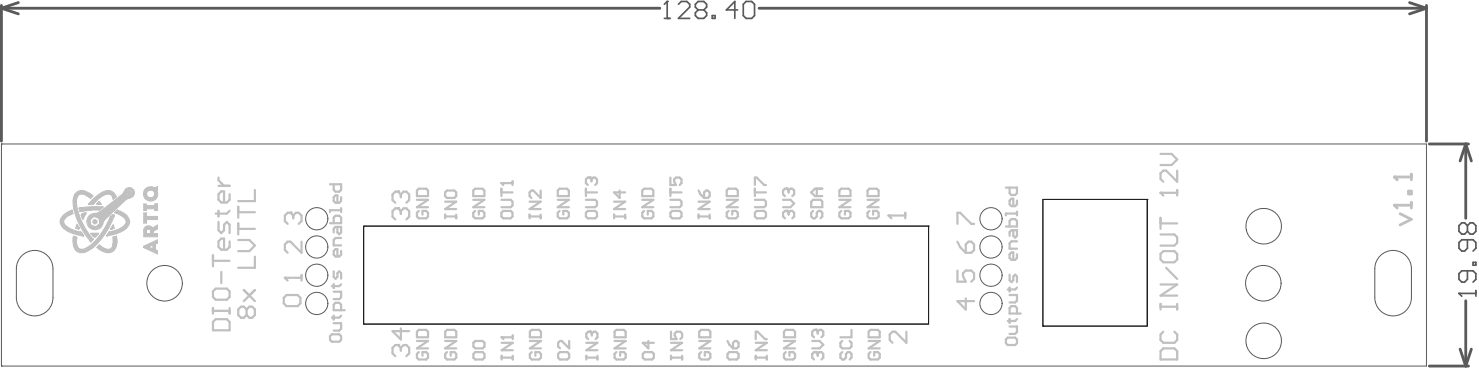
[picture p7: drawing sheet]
<svg xmlns="http://www.w3.org/2000/svg" width="443mm" height="110mm" viewBox="0 0 443 110" stroke-linecap="round" stroke-linejoin="round" font-family="sans-serif">
<g fill="none" stroke="#5a5a5a" stroke-width=".3">
<path d="M.4 43.1h.1M.4 43.1h427.3v66.4h-427.3M.4 43.1v66.4M344 59.7h.1M344 59.7h-31.3v37.9M344 59.7v37.9h-31.3M278.4 67.7h.1M278.4 67.7h-169.4v29.3M278.4 67.7v29.3h-169.4M4.9 80.4v8.6M15.9 80.4v8.6M109 97h.1"/>
<path d="M312.7 97.6h.1M412.2 80.4v8.6M423.2 80.4v8.6M.4 109.5h.1"/>
</g>
<g fill="none" stroke="#5a5a5a" stroke-width=".84">
<path d="M.4 1.6v40.6M.4 2.5l5.1 1.7M.4 2.5h197.4M5.5 .8l-5.1 1.7M227.6 2.5h200.1M422.6 .8l5.1 1.7M427.7 2.5l-5.1 1.7M427.7 1.6v40.6M428.5 43.1h11.8M439.5 43.1l1.7 5.1M439.5 43.1l-1.7 5.1M439.5 43.1v22.2"/>
<path d="M439.5 90v19.5M428.5 109.5h11.8M437.8 104.5l1.7 5M441.2 104.5l-1.7 5"/>
</g>
<path d="M437.4 87.8h5.1M442.5 87v1.6" fill="none" stroke="#5a5a5a" stroke-width=".51"/>
<circle cx="437.4" cy="87.8" r=".25" fill="#5a5a5a"/>
<path d="M199.2 5.5h1.7M200 .4v5.1M440 67.5l.8-.8h.9l.8 .8v1.7l-.8 .9h-.9l-.8-.9M440 71.8v2.5l-.9 .8h-.8l-.9-.8v-1.7l.9-.8h3.4l.8 .8v1.7l-.8 .8M440 67.5l-.9-.8h-.8l-.9 .8v1.7l.9 .9h.8l.9-.9M440 67.5v1.7M441.7 78.5h.8v.9h-.8zM437.4 87.8l.9 .8M440 81v2.6l-.9 .8h-.8l-.9-.8v-1.7l.9-.9h3.4l.8 .9v1.7l-.8 .8" fill="none" stroke="#5a5a5a" stroke-width=".51"/>
<circle cx="200" cy=".4" r=".25" fill="#5a5a5a"/>
<path d="M200 .4l-.8 .9M203.4 1.3l.9-.9h1.7l.8 .9v.8l-3.4 3.4h3.4M209.3 3l-.8 .8v.9l.8 .8h1.7l.9-.8v-.9l-.9-.8M209.3 3l-.8-.9v-.8l.8-.9h1.7l.9 .9v.8l-.9 .9M209.3 3h1.7M213.6 4.7h.8v.8h-.8zM221.2 3h-3.4l2.5-2.6v5.1M222.8 1.3l.9-.9h1.7l.8 .9v3.4l-.8 .8h-1.7l-.9-.8z" fill="none" stroke="#5a5a5a" stroke-width=".51"/>
<g fill="none" stroke="#5a5a5a" stroke-width=".3">
<path d="M373.7 68.7a5.3 5.3 0 0 1 6.6-6.1 5.3 5.3 0 0 1 2.6 8.6 5.3 5.3 0 0 1-9-1.5l-.2-.9M4.9 80.4a5.5 5.5 0 0 1 5.5-5.5 5.5 5.5 0 0 1 5.5 5.5M4.9 89a5.5 5.5 0 0 0 5.5 5.5 5.5 5.5 0 0 0 5.5-5.5M412.2 80.4a5.5 5.5 0 0 1 5.5-5.5 5.5 5.5 0 0 1 5.5 5.5M412.2 89a5.5 5.5 0 0 0 5.5 5.5 5.5 5.5 0 0 0 5.5-5.5M373.7 103a5.3 5.3 0 0 1 6.6-6.1 5.3 5.3 0 0 1 2.6 8.6 5.3 5.3 0 0 1-9-1.5l-.2-.9"/>
<circle cx="95" cy="65.5" r="3.3"/>
<circle cx="95" cy="73.9" r="3.3"/>
<circle cx="297.1" cy="65.5" r="3.3"/>
<circle cx="297.1" cy="73.9" r="3.3"/>
<circle cx="49.3" cy="84.8" r="5.3"/>
<circle cx="95" cy="82.4" r="3.3"/>
<circle cx="95" cy="90.8" r="3.3"/>
<circle cx="297.1" cy="82.4" r="3.3"/>
<circle cx="297.1" cy="90.8" r="3.3"/>
<circle cx="378.8" cy="84.8" r="5.3"/>
</g>
<g fill="#c0c0c0">
<path d="M23.2 67.3l.3 .4v.6h-.6z"/>
<path d="M24.5 64l1.3-.3-1 2z"/>
<path d="M28.1 65.8l.8 .1 .2 .4-.2 .5-.4 .2-.4-.3-.3-.4z"/>
<path d="M33.8 67.5l.5 .8-1 .2z"/>
<path d="M43.6 67.9a1.51 1.51 0 0 1 2.1 .3l1.5-.8v1.1l-1.1 .7-.1 .7h1.2v.9h-4.1v-.9h2v-.9l-.2-.4-.5-.1-.5 .5v.9h-.8v-1.3z"/>
<path d="M43.1 63.7h.8v1.1h3.3v.9h-3.3v1.1h-.8z"/>
<path d="M43.1 61h.8v.5h2.5v-.5h.8v2h-.8v-.5h-2.5v.5h-.8z"/>
<path d="M43.4 56.7a2.39 2.39 0 0 1 3-.5l.8-.4-.1 1.1a2.18 2.18 0 0 1-1.3 3.2 2.18 2.18 0 0 1-2.8-2.1h.9a1.21 1.21 0 0 0 1.5 1.1 1.21 1.21 0 0 0 .8-1.7 1.24 1.24 0 0 0-1.3-.5 1.24 1.24 0 0 0-1 1.1h-.9z"/>
<path d="M43 73.7l4.2-1.9v.9l-.6 .3v1l-.8 .4v-1.1l-1.3 .6 1.3 .5 .8-.4v.7l.6 .3v1l-4.2-1.9z"/>
<path d="M27.3 69.8l2.1 .1-.8 .9-.6-.1z"/>
<path d="M29.7 73.4l1 .6 1.4 .6h.7l.6-.4 .4-.7 .1-2.5 1-.3 .1 1.8-.3 1.5a2.55 2.55 0 0 1-3.7 1.3l-1.9-1.2z"/>
<path d="M29.7 60.3l.5 .8-1.2-.1z"/>
<path d="M28.1 59.4l2.3-1.7 1.7-.6a2.36 2.36 0 0 1 2.7 1.9l-.9 .6-.2-.8-.7-.7a4.8 4.8 0 0 0-4.1 2l-1.1 1h-1.2z"/>
<path d="M18.2 65.3l2.3-2 1.1-.4 .2 .2v.8h-.2l-.6 .5h-.4l-1.2 1-.3 .5v.9l1 1.2h.3l.6 .5h.6l.5 .5 1.8 .2 .5 .4 .4 .6v.4h-.5l-.3-.3h-1.2l-.4-.4-1.4-.2-.6-.6h-.4l-1.8-1.8z"/>
<path d="M34.4 63.6l.8-.7a4.2 4.2 0 0 1 3.6 3.7l-.3 .9a8.4 8.4 0 0 1-6.4 3l.6-1a7.4 7.4 0 0 0 5-2.6l.1-.8a4.7 4.7 0 0 0-3.4-2.5z"/>
<path d="M26.9 64.4l1.2-.5 .1 .9-1.2 1 .3 1.5 1.4 .6 1.2-1-.2-1.6-1.5-.5-.1-.9h.8l.9-.4 7-5.4 1-1.6 1.3-.4 .8 .6 .4 1-.6 .3-.1-1-1-.3-.8 .6 .2 1 1 .3 1.3-.9a1.92 1.92 0 0 1-2.1 1.7l-7.3 7a2.46 2.46 0 0 1-1.6 2.2 2.46 2.46 0 0 1-2.7-.7l-.6-1.6 .2-.9z"/>
<path d="M23.8 62.3l4.2-.5 2.9 .2-1.1 .8-5.8 .5z"/>
<path d="M22.1 70.7l.9 .3a3.1 3.1 0 0 0 1 3.6h1.4a18.6 18.6 0 0 0 7.7-9.8l.6-.6 .5 .3a19.9 19.9 0 0 1-7.1 10.2l-1.8 .8a2.51 2.51 0 0 1-3.3-2.4z"/>
<path d="M23.2 57.4l1.6-.3 1.1 .3 2 1.2-.8 .6-1.4-.8-1.2-.4-1 .4-.4 .7-.2 1.3a19.4 19.4 0 0 0 5 11.2l-.6 .7a24.2 24.2 0 0 1-5.2-10 4.7 4.7 0 0 1 1.1-4.9z"/>
<circle cx="38.8" cy="57.7" r=".64"/>
</g>
<path d="M312.7 59.7h31.3v37.9h-31.3zM109 67.7h169.4v29.3h-169.4z" fill="none" stroke="#000" stroke-width=".3"/>
<g fill="none" stroke="#c0c0c0" stroke-width=".33">
<path d="M22 60v.1M18.1 66.1v.5M21.1 63.1l-1.1 .6M21.2 63.1h-.1M21.3 63.1h-.1M21.3 63l.3-.1 .2 1-1.2 .6M21.3 63v.1M21.9 72.2h.1M21.9 71.7v.1M22 71.3v.1M22 71h.1M22 70.9h.1"/>
<path d="M22 70.8v.5M22 70.7v.2M22.1 70.7h-.1M23.3 67.5l.3 .6M23.6 68.1v.1M23.6 68.1h.1M23.6 68.5h.1M24.2 70.5h.1M24.3 70.5h.5M24.4 70.5h.1M24.6 70.5h.1M24.6 69.9l.1 .1"/>
<path d="M24.7 70l.3 .4M24.8 70.5v.1M24.9 70.6h.1M25 70.4l.1 .1M25 70.4h.1M25 70.6h.1M25 70.5h.1M25.1 70.5l-.3 .1M27 72v.1M27 72.1h.1M27.1 72.1l.1 .1M27.1 72.2h.1"/>
<path d="M27.2 72.3h.1M27.3 69.9h.1M27.4 70h.1M27.4 70l.5 .6M27.9 71.6h.1M27.9 71.6l-.7 .6M28.4 70.8h.1M29.2 70.1l-.4 .6"/>
</g>
<circle cx="23.6" cy="68.1" r=".17" fill="#c0c0c0"/>
<g fill="none" stroke="#c0c0c0" stroke-width=".33">
<path d="M23 71.4v.1M23 71.4h.1M23 71.2h.1M23 71l-.1 .7M24.4 64.5l.4 .9M24.7 65.3v.1M24.8 65.4h.1M24.8 65.5v.1M25.6 63.8l-.8 .1M25.6 63.8l.3-.1-1.1 1.9M25.6 63.8l-.8 1.8M26.6 61.1h.1"/>
<path d="M26.7 61h.1M26.7 60.9l-.1 .2M26.8 60.9h-.1M26.9 60.7l-.1 .2"/>
</g>
<path d="M28.2 64.8l-1.2 1" fill="none" stroke="#c0c0c0" stroke-width=".3"/>
<circle cx="26.6" cy="61.1" r=".17" fill="#c0c0c0"/>
<g fill="none" stroke="#c0c0c0" stroke-width=".33">
<path d="M24.1 57.1h.1M24.2 57.1h.8M24.2 57.1h-.1M25 57.1h.1M25 57.1l.3 .1M26 58.6l.9 .5M26.9 59.1h.1M27.6 60l-.7 .7M27.9 58.6l-.7 .7-.3-.2M29.2 59.8l-1.2 1.2M32.2 57.1h.8zM32.2 57.1h.1"/>
<path d="M34.7 58.6v.1M34.7 58.7l.1 .2M34.8 59l-.9 .6M36.7 58.2l-5.9 4.5M37.8 59.7l-5.4 5M38.9 59.2h-.1M38.9 59.2h.1M23 71l-.9-.3 .9 .5M23.1 67.1l.5 1.4-.9-.2zM23.2 67.4l.1 .1M23.7 62.3l.3 1M23.8 62.3h-.1"/>
<path d="M24.1 62.3h-.1M24.1 63.2l-.1 .1M24.1 63.2h.1M24.2 63.2h-.1M25.2 62.1l-1.4 .2M26.6 61.1h.1M27.3 69.8h2.2M27.5 62.9l-3.3 .3M27.8 61.1l-1.2 .1M29 61l.7-.7 .6 .8M29.3 70.1h-.1M29.3 70v.1"/>
<path d="M29.3 70h.1M29.4 70h.1M29.4 70h-.1M29.4 69.9v.1M29.5 69.9h-.1M29.5 69.8v.1M29.5 69.8l-.1 .1M29.8 73.4l.1 .1M29.8 73.4l-.7 .7M29.9 73.5l.5 .3M30.2 61.9l.7 .1-1.1 .8M32 70.5v.1"/>
<path d="M32.1 70.4l-.1 .1M32.1 70.6h-.1M32.2 70.4h-.1M32.2 70.5h.1M32.6 70.5l-.5 .1M32.7 70.5h-.2M32.7 69.5l-.5 .9M32.9 69.4h-.1M32.9 69.4h.1M33.1 64.8h.1M33.3 68.4l.6-1.1 .4 1-.9 .2M33.8 67.5l.3 .8"/>
<path d="M33.9 71.2h.1M34 71.5v.1M34 71.9h.1M34 71.9v.1M34 72.2h.1M34 65.1l-.1 .3M34 65v.1M34.2 64.7l-.1 .1M34.2 64.6l-.2 .4M34.2 64.6h.1M34.2 64.5h.1M34.2 64.5v.1"/>
<path d="M34.3 64.4l-.1 .1M34.3 64.4h.1M34.3 64.4l-.6-.2-.6 .6M34.3 64.4l-1.2 .4M34.9 70.8h.1M34.9 71v-.3l-1 .3 .1 .9M34.9 71v.2M34.9 71v.1M34.9 71.1v.2M34.9 71.3h.1M34.9 71.3l.1 .1M35 71.4v.2"/>
<path d="M35 71.4v.3M35.2 62.9l-.8 .7M38.8 66.1v.5"/>
</g>
<path d="M37.8 57.3l.8-.6 1 .3 .1 1-.7 .6-1-.3zM46.4 56.2l.8-.4v1l-.2 .2zM28.2 64.8l1.5 .5 .2 1.6-1.2 1-1.4-.6-.3-1.5M43 73.7l4.2-1.9v.9l-.6 .3v1.7l.6 .3v1l-4.2-1.9zM43.1 61h.8v.5h2.5v-.5h.8v2h-.8v-.5h-2.5v.5h-.8zM43.1 63.7h.8v1.1h3.3v.9h-3.3v1.1h-.8zM43.9 69.7v.1M43.9 69v.9h1.2v-.9M44.5 73.9l1.3-.6v1.1zM45.7 68.2l1.5-.8v1.1l-1.2 .7v.7h1.2v1h-4.1v-1.9" fill="none" stroke="#c0c0c0" stroke-width=".3"/>
<path d="M43.1 69.9h.8z" fill-rule="evenodd" fill="#c0c0c0"/>
<g fill="none" stroke="#c0c0c0" stroke-width=".66">
<path d="M125 57l.6-.5h2.2l.5 .5v1.7h-3.3zM125 59.8h3.3l-3.3 2.2h3.3M133.5 57.6l.5-.6h2.2l.6 .6v1.1l-.6 .5h-2.2l-.5-.5zM162.1 57v2.2l-2.2-2.2h-.6l-.5 .6v1.1l.5 .5M167.2 57l.6-.5h2.2l.6 .5v1.7h-3.4zM167.2 59.8h3.4l-3.4 2.2h3.4M192.6 59.8h3.3l-3.3 2.2h3.3M192.6 57l.5-.5h2.2l.6 .5v1.7h-3.3zM201 59.8h2.8l.5 .5v1.2l-.5 .5h-2.8M201 53.1v2.3h1.7l-.6-1.2v-.5l.6-.6h1.1l.5 .6v1.1l-.5 .6M201 56.5v2.2M201 57.6h3.3"/>
<path d="M226.3 59.8h2.8l.6 .5v1.2l-.6 .5h-2.8M226.3 57.6h3.4M226.3 55.4v-2.3h.6l2.2 2.3h.6M226.3 56.5v2.2M125.6 63.1l-.6 .6v1.1l.6 .5h2.2l.5-.5v-1.1l-.5-.6h-1.1v1.1M133.5 64.2v1.1M133.5 64.8h3.3M133.5 60.3h3.3l-3.3 2.3h3.3M136.8 64.2v1.1M158.8 64.8h3.3M158.8 60.3h3.3l-3.3 2.3h3.3M158.8 64.2v1.1"/>
<path d="M162.1 64.2v1.1M167.8 63.1l-.6 .6v1.1l.6 .5h2.2l.6-.5v-1.1l-.6-.6h-1.1v1.1M193.1 63.1l-.5 .6v1.1l.5 .5h2.2l.6-.5v-1.1l-.6-.6h-1.1v1.1M201 63.7l.6-.6h2.2l.5 .6v1.1l-.5 .5h-2.2l-.6-.5zM226.3 63.7l.6-.6h2.2l.6 .6v1.1l-.6 .5h-2.2l-.6-.5zM235.9 63.1h-.6l-.5 .6v1.1l.5 .5M287.1 72.3l.8 1.7 1.7 1.6M289.6 73.1l.8-.8h.8l.9 .8v1.7l-.9 .8h-1.6zM125 99.3l.6-.6h2.2l.5 .6v1.6h-3.3zM133.5 99.3l.5-.6h2.2l.6 .6v1.6h-3.3zM158.9 99.3l.5-.6h2.2l.6 .6v1.6h-3.3zM201.2 99.3v2.2h1.7l-.6-1.1v-.6l.6-.5h1.1l.5 .5v1.1l-.5 .6"/>
<path d="M260.4 99.3l.6-.6h2.2l.6 .6v1.6h-3.4zM271.8 99.3v3.3l-3.4-3.3h-.8l-.8 .8v1.7l.8 .8M287.1 81v3.3h2.5l-.9-1.7v-.8l.9-.8h1.6l.9 .8v1.7l-.9 .8M289.6 89.3v3.3l-2.5-2.5h5M125 102h3.3l-3.3 2.2h3.3M125.6 105.4l-.6 .5v1.1l.6 .6h2.2l.5-.6v-1.1l-.5-.5h-1.1v1.1M133.5 102h3.3l-3.3 2.2h3.3M134 105.4l-.5 .5v1.1l.5 .6h2.2l.6-.6v-1.1l-.6-.5h-1.1v1.1M158.9 102h3.3l-3.3 2.2h3.3M159.4 105.4l-.5 .5v1.1l.5 .6h2.2l.6-.6v-1.1l-.6-.5h-1.1v1.1M167.3 105.9l.6-.5h2.2l.6 .5v1.1l-.6 .6h-2.2l-.6-.6zM170.7 102v2.2l-2.3-2.2h-.5l-.6 .6v1.1l.6 .5"/>
<path d="M192.7 105.9l.6-.5h2.2l.6 .5v1.1l-.6 .6h-2.2l-.6-.6zM194.4 102v2.2l-1.7-1.6h3.4M201.2 102.6h3.3l-3.3 2.2h3.3M201.2 106.5v1.1M201.2 107h3.3M204.5 106.5v1.1M226.6 102.6h3.3l-3.3 2.2h3.3M226.6 107h3.3M226.6 101.5v-2.2h.5l2.3 2.2h.5M226.6 106.5v1.1M229.9 106.5v1.1M260.4 102h3.4l-3.4 2.2h3.4"/>
<path d="M261 105.4l-.6 .5v1.1l.6 .6h2.2l.6-.6v-1.1l-.6-.5h-1.1v1.1"/>
</g>
<circle cx="235.9" cy="63.1" r=".33" fill="#c0c0c0"/>
<path d="M234.8 59.8h2.2l1.1 1.1-1.1 1.1h-2.2M235.9 56.5h-.6l-.5 .5v1.1l.5 .6M235.9 63.1l.5 .6M236.4 63.7v.5M236.4 63.7l.6-.6h.5l.6 .6v1.1l-.6 .5" fill="none" stroke="#c0c0c0" stroke-width=".66"/>
<circle cx="235.9" cy="56.5" r=".33" fill="#c0c0c0"/>
<g fill="none" stroke="#c0c0c0" stroke-width=".66">
<path d="M235.9 56.5l.5 .5M236.4 57v.6M236.4 57l.6-.5h.5l.6 .5v1.1l-.6 .6M260.1 57l.6-.5h2.2l.5 .5v1.7h-3.3zM260.1 59.8h3.3l-3.3 2.2h3.3M348 57.7h4.9M352.9 56.9v1.6M260.7 63.1l-.6 .6v1.1l.6 .5h2.2l.5-.5v-1.1l-.5-.6h-1.1v1.1M287.1 67v-3.3h.8l3.3 3.3h.9M348 70.2h4.1l.8 .8v1.7l-.8 .8h-4.1M348 76l.8-.8h3.3l.8 .8v1.6l-.8 .9h-3.3l-.8-.9zM348 65.2v3.3"/>
<path d="M348 66.8h4.9M348 90.9v1.7M348 91.8h4.9M348 85.1h4.9l-4.9 3.4h4.9M348.8 99.3l-.8 .8v1.7l.8 .8h3.3l.8-.8v-1.7l-.8-.8M349.6 80.1l3.3 3.4M352.9 90.9v1.7M348 105.1l.8-.9h3.3l.8 .9v2.5h-4.9z"/>
</g>
<circle cx="348" cy="57.7" r=".33" fill="#c0c0c0"/>
<path d="M348 57.7l.8 .8M348 46.1h3.3l1.6 1.6-1.6 1.7h-3.3M352.9 51v3.4l-3.3-3.4h-.8l-.8 .9v1.6l.8 .9M85.1 89.1l.8-.8h3.3l.9 .8v1.7l-.9 .8h-3.3l-.8-.8zM85.4 83.1h5M90.4 82.3v1.7" fill="none" stroke="#c0c0c0" stroke-width=".66"/>
<circle cx="85.4" cy="83.1" r=".33" fill="#c0c0c0"/>
<path d="M90.4 72.3v3.3l-3.3-3.3h-.9l-.8 .8v1.7l.8 .8M85.4 83.1l.8 .9M119.4 103.3h-.9l-.8 .8v1.6l.8 .9" fill="none" stroke="#c0c0c0" stroke-width=".66"/>
<circle cx="119.4" cy="103.3" r=".33" fill="#c0c0c0"/>
<path d="M120.2 98.3v3.3l-2.5-2.5h5M119.4 103.3l.8 .8M120.2 104.1v.8M120.2 104.1l.8-.8h.8l.9 .8v1.6l-.9 .9M150.4 106.5v1.1M150.4 107h3.3M150.4 102.6h3.3l-3.3 2.2h3.3M150.4 100.9h3.3M153.7 100.4v1.1M153.7 106.5v1.1" fill="none" stroke="#c0c0c0" stroke-width=".66"/>
<circle cx="150.4" cy="100.9" r=".33" fill="#c0c0c0"/>
<path d="M176.9 99.3h-.5l-.6 .5v1.1l.6 .6M184.3 99.3l.5-.6h2.2l.6 .6v1.6h-3.3zM141.9 102.6l.6-.6h2.2l.6 .6v1.1l-.6 .5h-2.2l-.6-.5zM141.9 105.9l.6-.5h2.2l.6 .5v1.1l-.6 .6h-2.2l-.6-.6zM150.4 100.9l.6 .6M175.8 106.5v1.1M175.8 107h3.3M175.8 102.6h3.3l-3.3 2.2h3.3M179.1 106.5v1.1M184.3 102h3.3l-3.3 2.2h3.3M184.8 105.4l-.5 .5v1.1l.5 .6h2.2l.6-.6v-1.1l-.6-.5h-1.1v1.1" fill="none" stroke="#c0c0c0" stroke-width=".66"/>
<circle cx="176.9" cy="99.3" r=".33" fill="#c0c0c0"/>
<g fill="none" stroke="#c0c0c0" stroke-width=".66">
<path d="M176.9 99.3l.6 .5M177.5 99.8v.6M177.5 99.8l.5-.5h.6l.5 .5v1.1l-.5 .6M209.7 99.3l.5-.6h2.2l.6 .6v1.6h-3.3zM235 99.3l.6-.6h2.2l.6 .6v1.6h-3.4zM255.3 98.7v2.2h-3.3M209.7 102h3.3l-3.3 2.2h3.3M210.2 105.4l-.5 .5v1.1l.5 .6h2.2l.6-.6v-1.1l-.6-.5h-1.1v1.1M218.1 105.9l.6-.5h2.2l.5 .5v1.1l-.5 .6h-2.2l-.6-.6zM218.1 102l.6 1.1 1.1 1.1M219.8 102.6l.5-.6h.6l.5 .6v1.1l-.5 .5h-1.1zM235 102h3.4l-3.4 2.2h3.4"/>
<path d="M235.6 105.4l-.6 .5v1.1l.6 .6h2.2l.6-.6v-1.1l-.6-.5h-1.1v1.1M244.6 105.4h-.5l-.6 .5v1.1l.6 .6M252.5 105.4l-.5 .5v1.1l.5 .6h.6l.5-.6v-1.1l.6-.5h.5l.6 .5v1.1l-.6 .6M252.5 102l-.5 .6v1.1l.5 .5h2.2l.6-.5v-1.1l-.6-.6"/>
</g>
<circle cx="244.6" cy="105.4" r=".33" fill="#c0c0c0"/>
<path d="M244.6 98.7h-.5l-.6 .6v1.1l.6 .5M243.5 102h2.2l1.1 1.1-1.1 1.1h-2.2M244.6 105.4l.6 .5M245.2 105.9v.6M245.2 105.9l.5-.5h.6l.5 .5v1.1l-.5 .6" fill="none" stroke="#c0c0c0" stroke-width=".66"/>
<circle cx="244.6" cy="98.7" r=".33" fill="#c0c0c0"/>
<path d="M87.1 63.7h-.9l-.8 .8v1.7l.8 .8M244.6 98.7l.6 .6M245.2 99.3v.5M245.2 99.3l.5-.6h.6l.5 .6v1.1l-.5 .5" fill="none" stroke="#c0c0c0" stroke-width=".66"/>
<circle cx="87.1" cy="63.7" r=".33" fill="#c0c0c0"/>
<g fill="none" stroke="#c0c0c0" stroke-width=".66">
<path d="M98.9 55.1h3.4v1.7l-.6 .6h-1.1l-.5-.6v-1.7M102.3 59v1.1l-.6 .6h-1.1l-.5-.6v-1.1l.5-.5h.6v2.2M87.1 63.7l.8 .8M87.9 64.5v.8M87.9 64.5l.8-.8h.9l.8 .8v1.7l-.8 .8M98.9 66.8h3.4v-1.7l-.6-.5h-1.1l-.5 .5v1.7M101.2 67.9v1.7l.5 .5 .6-.5v-1.7h-1.7l-.5 .5v1.2M102.3 62.9h-3.4v.6M102.3 62.3v1.2M102.3 75.1v1.1l-.6 .6h-1.1l-.5-.6v-1.1l.5-.6h.6v2.3M102.3 71.2h-1.7l-.5 .6v1.6h2.2M119.4 62.3h-.9l-.8 .9v1.6l.8 .9"/>
<path d="M100.1 81.2v1.7l.5 .5 .6-.5v-1.2l.5-.5 .6 .5v1.7M100.1 87.3h2.2v1.7l-.6 .5h-1.6M100.1 96.7h2.2v1.7l-.6 .5h-1.6M100.1 85.1v1.1M100.1 94.5v1.1M102.3 92.8v-1.6l-.6-.6h-1.1l-.5 .6v1.6h3.3M102.3 94.5l-.6 .5h-2.2M102.3 85.1l-.6 .5h-2.2M98.9 100.6l.6-.6h2.2l.6 .6v1.1l-.6 .6h-2.2l-.6-.6z"/>
</g>
<circle cx="119.4" cy="62.3" r=".33" fill="#c0c0c0"/>
<path d="M119.4 57.4h-.9l-.8 .8v1.6l.8 .9M119.4 62.3l.8 .9M120.2 63.2v.8M120.2 63.2l.8-.9h.8l.9 .9v1.6l-.9 .9" fill="none" stroke="#c0c0c0" stroke-width=".66"/>
<circle cx="119.4" cy="57.4" r=".33" fill="#c0c0c0"/>
<path d="M119.4 57.4l.8 .8M120.2 58.2v.8M120.2 58.2l.8-.8h.8l.9 .8v1.6l-.9 .9M150.3 56.5v2.2M150.3 59.8h2.8l.6 .5v1.2l-.6 .5h-2.8M150.3 57.6h3.4M150.3 54.8h3.4M153.7 54.2v1.2M150.3 63.7l.6-.6h2.2l.6 .6v1.1l-.6 .5h-2.2l-.6-.5z" fill="none" stroke="#c0c0c0" stroke-width=".66"/>
<circle cx="150.3" cy="54.8" r=".33" fill="#c0c0c0"/>
<path d="M141.9 57l.6-.5h2.2l.5 .5v1.7h-3.3zM141.9 59.8h3.3l-3.3 2.2h3.3M150.3 54.8l.6 .6M175.7 59.8h2.7l.6 .5v1.2l-.6 .5h-2.7M175.7 56.5v2.2M175.7 57.6h3.3M176.8 53.1h-.6l-.5 .6v1.1l.5 .6M142.5 63.1l-.6 .6v1.1l.6 .5h2.2l.5-.5v-1.1l-.5-.6h-1.1v1.1M175.7 63.7l.5-.6h2.2l.6 .6v1.1l-.6 .5h-2.2l-.5-.5z" fill="none" stroke="#c0c0c0" stroke-width=".66"/>
<circle cx="176.8" cy="53.1" r=".33" fill="#c0c0c0"/>
<g fill="none" stroke="#c0c0c0" stroke-width=".66">
<path d="M176.8 53.1l.5 .6M177.3 53.7v.5M177.3 53.7l.6-.6h.5l.6 .6v1.1l-.6 .6M185.8 57v2.2l-1.7-1.6h3.3M209.4 57l.6 1.1 1.1 1.1M211.1 57.6l.6-.6h.5l.6 .6v1.1l-.6 .5h-1.1zM217.9 57l.5-.5h2.3l.5 .5v1.7h-3.3zM217.9 59.8h3.3l-3.3 2.2h3.3M244.9 56.5v2.2M246.5 56.5h-2.2l-1.1 1.1 1.1 1.1h2.2M251.7 59.8h3.3l-3.3 2.2h3.3M251.7 57l.5-.5h2.2l.6 .5v1.7h-3.3z"/>
<path d="M184.1 64.2v1.1M184.1 64.8h3.3M184.1 60.3h3.3l-3.3 2.3h3.3M187.4 64.2v1.1M209.4 64.8h3.4M209.4 60.3h3.4l-3.4 2.3h3.4M209.4 64.2v1.1M212.8 64.2v1.1M218.4 63.1l-.5 .6v1.1l.5 .5h2.3l.5-.5v-1.1l-.5-.6h-1.1v1.1M243.2 60.3l.6-.5h2.2l.5 .5v1.7h-3.3zM243.8 63.1l-.6 .6v1.1l.6 .5h.5l.6-.5v-1.1l.5-.6h.6l.5 .6v1.1l-.5 .5M252.2 63.1l-.5 .6v1.1l.5 .5h2.2l.6-.5v-1.1l-.6-.6h-1.1v1.1"/>
</g>
<path d="M418.1 61.4h5.1M419.8 63.9l3.4 1.7-3.4 1.7M423.2 60.6v1.7" fill="none" stroke="#c0c0c0" stroke-width=".84"/>
<circle cx="418.1" cy="61.4" r=".42" fill="#c0c0c0"/>
<path d="M418.1 53h5.1M422.3 57.2h.9v.8h-.9zM423.2 52.1v1.7M418.1 61.4l.8 .9" fill="none" stroke="#c0c0c0" stroke-width=".84"/>
<circle cx="418.1" cy="53" r=".42" fill="#c0c0c0"/>
<path d="M418.1 53l.8 .8" fill="none" stroke="#c0c0c0" stroke-width=".84"/>
<g fill="none" stroke="#c0c0c0" stroke-width=".66">
<path d="M65.5 53.1v.8l1.7 1.7M65.5 55.6h3.3M68.8 58.1v1.7l-.8 .8h-1.7l-.8-.8v-1.7l.8-.8h.9v3.3M76.4 56.9v3.3h-5M63.9 76.4v3.3M63.9 78.1h4.9M65.5 66.4v2.5l.8 .8 .9-.8v-1.7l.8-.8 .8 .8v2.5M65.5 63.1v1.7M68.8 72.2v1.7l-.8 .8h-1.7l-.8-.8v-1.7l.8-.8h.9v3.3M68.8 63.1l-.8 .8h-3.3M71.4 61.8v3.4M71.4 66.8v3.4"/>
<path d="M71.4 71.8h3.4l1.6 1.7-1.6 1.6h-3.4M71.4 68.5h5M71.4 63.5h5M76.4 76.8v3.3h-5M266.4 64.5h5M271.4 63.7v1.6M63.9 96.3l.8-.8h3.3l.8 .8v2.5h-4.9zM63.9 87.2l.8-.8h3.3l.8 .8v1.7l-.8 .8h-3.3l-.8-.8zM63.9 92.2v1.6M63.9 93h4.9M66.3 81.4v3.3M68.8 92.2v1.6"/>
<path d="M73.1 86.8l3.3 3.3M73.9 92.6l-.8-.8h-.8l-.9 .8v1.7l.9 .8h.8l.8-.8M73.9 92.6l.9-.8h.8l.8 .8v1.7l-.8 .8h-.8l-.9-.8M73.9 92.6v1.7M76.4 86.8l-3.3 3.3"/>
</g>
<circle cx="266.4" cy="64.5" r=".33" fill="#c0c0c0"/>
<g fill="none" stroke="#c0c0c0" stroke-width=".66">
<path d="M301.6 56.1h3.3v1.7l-.5 .6h-1.1l-.6-.6v-1.7M266.4 64.5l.9 .8M301.6 67.8h3.3v-1.7l-.5-.5h-1.1l-.6 .5v1.7M303.8 68.9v1.7l.6 .5 .5-.5v-1.7h-1.6l-.6 .5v1.2M304.9 63.9h-3.3v.6M304.9 60v1.1l-.5 .6h-1.1l-.6-.6v-1.1l.6-.5h.5v2.2M304.9 63.3v1.2M304.9 76.1v1.1l-.5 .6h-1.1l-.6-.6v-1.1l.6-.6h.5v2.3M304.9 72.2h-1.6l-.6 .6v1.6h2.2M302.7 82.2v1.7l.6 .5 .5-.5v-1.2l.6-.5 .5 .5v1.7M302.7 88.3h2.2v1.6l-.5 .6h-1.7M302.7 97.7h2.2v1.7l-.5 .5h-1.7"/>
<path d="M302.7 86.1v1.1M302.7 95.5v1.1M304.9 93.8v-1.6l-.5-.6h-1.1l-.6 .6v1.6h3.3M304.9 95.5l-.5 .5h-2.3M304.9 86.1l-.5 .5h-2.3M301.6 101.6l.5-.6h2.3l.5 .6v1.1l-.5 .5h-2.3l-.5-.5z"/>
</g>
<g fill="none" stroke="#c0c0c0" stroke-width=".33">
<path d="M24 57.1a2.83 2.83 0 0 0-2 2.9M24.1 57.1h.1M25.3 57.2l1.3 .5 1.3 .9M26 58.6a1.84 1.84 0 0 0-2.2-.4 1.84 1.84 0 0 0-.9 2l.2 2.1 .7 2.4a23 23 0 0 0 4.1 6.9M32.1 57.1a8.5 8.5 0 0 0-4.5 2.9M32.1 57.1h.1M32.2 57.1h-.1M33 57.1l1 .5 .7 1M33.9 59.6a1.71 1.71 0 0 0-1.1-1.5 1.71 1.71 0 0 0-1.8 .4l-1.8 1.3M34.7 58.7h.1M34.8 58.9v.1M36.7 58.2l.4-.5a1.57 1.57 0 0 1 1.5-1.6 1.57 1.57 0 0 1 1.6 1.4 1.57 1.57 0 0 1-1.3 1.7"/>
<path d="M38.8 59.2l-1 .5M38.8 59.2h.1M38.9 59.2h.1M18.1 66.6a6.1 6.1 0 0 0 4.9 3.6l1.2 .3M20 63.7l-1.3 1-.6 1.4M20.6 64.5a1.93 1.93 0 0 0-1.5 1.9 1.93 1.93 0 0 0 1.6 1.8l3.3 1.2M21.9 72.2v.5a2.74 2.74 0 0 0 1.6 2.7 2.74 2.74 0 0 0 3-.4l1.7-1.2M21.9 71.8v.4M22 60.1l-.1 .5a19.2 19.2 0 0 0 5.1 11.4M22 71.4l-.1 .3M22.9 71.7l.2 1.7M23.1 73.4v.1"/>
<path d="M23.6 68.2h.1M23.6 68.4v.1M23.6 68.2l.1 .1M23.6 68.4h.1M23.7 68.4h-.1M23.7 68.4h.1M23.7 68.3h.1M24 63.3h.1M24 69.4h.1M24.1 69.4l.5 .5M24.4 64.4v.1M24.8 63.9l-.4 .5"/>
<path d="M26.6 61.1h.1M26.6 61.2h.1M27.8 61.1h.1M27.9 61.1h-.1M27.9 61.1h.1M27.9 70.6l.1 .1M27.9 61v.1M27.9 61h.1M28 70.7v.1M28 70.8h.2M28.2 70.8h.1M28.4 70.8h-.1"/>
<path d="M28.4 70.8h.1M28.5 70.8h.1M28.6 70.8h-.1M28.6 70.8h.1M28.7 70.8h.1M28.8 70.7l-.1 .1M29 61l1.3 .1M29.1 74.1l.7 .5a4.9 4.9 0 0 0 2.9 1M29.8 62.8l-2.3 .1M30.2 61.9l-5 .2M30.8 62.7l-1.6 1.1a2.63 2.63 0 0 0-2.6 1 2.63 2.63 0 0 0-.2 2.7 2.58 2.58 0 0 0 2.9 1.1 2.58 2.58 0 0 0 1.8-2.5l1.3-1.4M32.7 69.5h.1"/>
<path d="M32.8 69.4v.1M32.8 69.4h.1M33.1 64.8a16.5 16.5 0 0 1-7.9 9.7 1.47 1.47 0 0 1-2.1-1M33.3 68.5h.1M33.3 68.4h.1M33.4 68.5h.1M33.8 73.5a1.79 1.79 0 0 1-3 .6l-.4-.3M33.9 65.4a22.6 22.6 0 0 1-5.7 8.4M34 71.9v.1M34 72v.2M34 72.2l-.2 1.3M34.4 63.6l2.2 1.1a1.81 1.81 0 0 1 1.2 1.7 1.81 1.81 0 0 1-1.3 1.7l-1.6 .7"/>
<path d="M34.8 73.6a2.45 2.45 0 0 1-2.1 2M34.9 68.8l-2 .6M35 71.4v.8M35 71.6v.6M35 72.2l-.2 1.4M35.2 62.9l1.7 .8M36.9 63.7l1.4 1.2 .5 1.2M38.8 66.6a6.2 6.2 0 0 1-5 3.6l-1.1 .3"/>
<circle cx="28.5" cy="66.3" r=".62"/>
</g>
<g fill="none" stroke="#c0c0c0" stroke-width=".3">
<path d="M46.4 56.2a2.16 2.16 0 0 0-3.4 1.2 2.16 2.16 0 0 0 2.4 2.7 2.16 2.16 0 0 0 1.6-3.1M43.9 69a.61 .61 0 0 1 .6-.5 .61 .61 0 0 1 .6 .5M45.7 68.2a1.45 1.45 0 0 0-1.6-.6 1.45 1.45 0 0 0-1 1.4"/>
<circle cx="38.8" cy="57.6" r=".63"/>
<circle cx="45.2" cy="58" r="1.17"/>
</g>
</svg>
